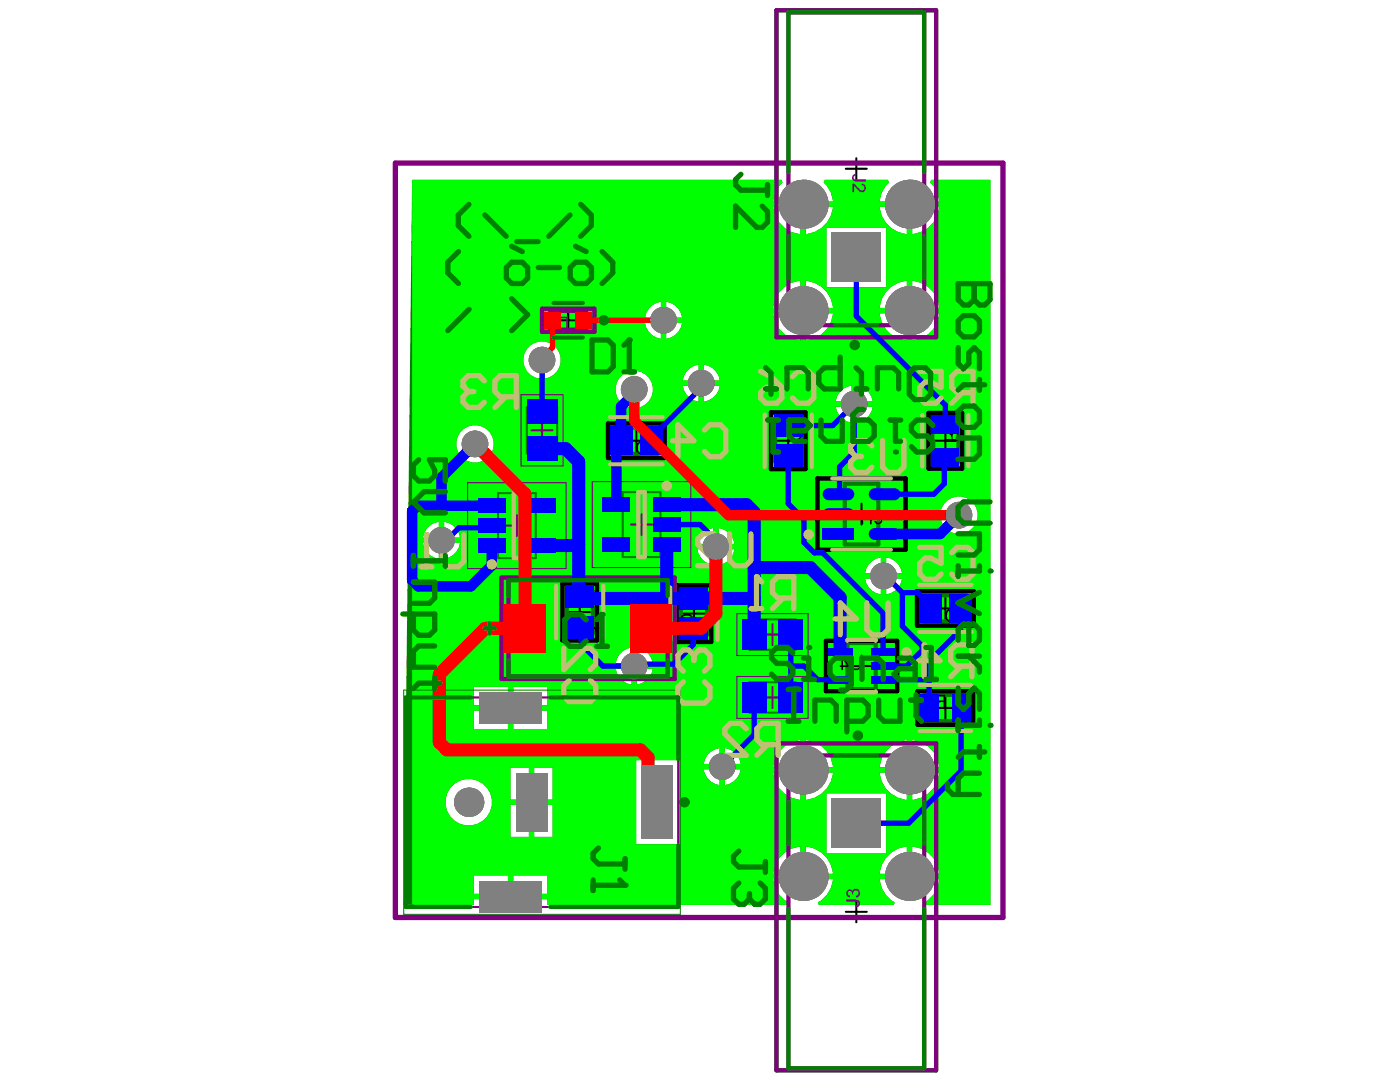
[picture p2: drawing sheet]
<svg xmlns="http://www.w3.org/2000/svg" width="279mm" height="216mm" viewBox="0 0 279 216" stroke-linecap="round" stroke-linejoin="round" font-family="sans-serif">
<path d="M82.2 35.9h73.8l.2 .5a5.5 5.5 0 0 0-1.9 3.8h6v.5v-.5h5.9a5.5 5.5 0 0 0-1.8-3.8l.2-.5h12.6l.2 .5a5.5 5.5 0 0 0-1.8 3.8h11.9a5.5 5.5 0 0 0-1.9-3.8l.2-.5h11.9v144.7h-13.1l-.1-.6a5.6 5.6 0 0 0 3-4.6h-11.9a5.7 5.7 0 0 0 2.9 4.6l-.1 .6h-15l-.1-.6a5.6 5.6 0 0 0 2.9-4.6h-11.9a5.7 5.7 0 0 0 3 4.6l-.1 .6h-48v-1.2h-14.6v1.2h-13.2l-.3 .3-.5-.2zM182 41.3v5.4a5.9 5.9 0 0 0 5.5-5.4zM175.6 41.3a5.9 5.9 0 0 0 5.4 5.4v-5.4zM160.8 41.3v5.4a5.9 5.9 0 0 0 5.4-5.4zM154.3 41.3a5.9 5.9 0 0 0 5.4 5.4v-5.4zM164.9 45.4v11.9h11.9v-11.9zM182 56v5.5h5.5a5.9 5.9 0 0 0-5.5-5.5zM160.8 56v5.5h5.4a5.9 5.9 0 0 0-5.4-5.5zM177.9 57.2a5.8 5.8 0 0 0-2.3 4.3h5.4v-5.5l-1.8 .4zM156.6 57.2a5.8 5.8 0 0 0-2.3 4.3h5.4v-5.5l-1.7 .4zM133 60.2v3.2h3.1a3.7 3.7 0 0 0-3.1-3.2zM130.1 60.9l-.6 .7-.5 .9-.3 .9h3.2v-3.2l-.9 .2zM133 64.4v3.2a3.7 3.7 0 0 0 3.1-3.2zM128.7 64.4a3.7 3.7 0 0 0 3.2 3.2v-3.2zM182 62.5v5.4a5.9 5.9 0 0 0 5.5-5.4zM175.6 62.5a5.9 5.9 0 0 0 5.4 5.4v-5.4zM160.8 62.5v5.4a5.9 5.9 0 0 0 5.4-5.4zM154.3 62.5a5.9 5.9 0 0 0 5.4 5.4v-5.4zM104.4 71.9a3.8 3.8 0 0 0 7.5 0 3.8 3.8 0 0 0-7.5 0zM140.5 72.7v3.2h3.2a3.7 3.7 0 0 0-3.2-3.2zM137 74.2l-.5 .8-.3 .9h3.2v-3.2l-.9 .3-.8 .5zM171 76.9v3.2h3.2a3.7 3.7 0 0 0-3.2-3.2zM167.5 78.3l-.5 .9-.2 .9h3.1v-3.2l-.9 .3-.8 .5zM140.5 77v3.2a3.7 3.7 0 0 0 3.2-3.2zM136.2 77a3.7 3.7 0 0 0 3.2 3.2v-3.2zM122.8 77.7a3.8 3.8 0 0 0 7.5 0 3.8 3.8 0 0 0-7.5 0zM171 81.2v3.1a3.7 3.7 0 0 0 3.2-3.1zM166.8 81.2a3.7 3.7 0 0 0 3.1 3.1v-3.1zM91 88.6a3.8 3.8 0 0 0 7.5 0 3.8 3.8 0 0 0-7.5 0zM187.6 102.8a3.8 3.8 0 0 0 7.5 0 3.8 3.8 0 0 0-7.5 0zM88.6 104.1v3.2h3.2a3.7 3.7 0 0 0-3.2-3.2zM85.1 105.5l-.5 .9-.2 .9h3.2v-3.2l-.9 .2-.9 .5zM143.4 105.4v3.1h3.2a3.7 3.7 0 0 0-3.2-3.1zM140.6 106.1l-.7 .7-.5 .8-.2 .9h3.1v-3.1l-.9 .2zM88.6 108.3v3.2a3.7 3.7 0 0 0 3.2-3.2zM84.4 108.3a3.7 3.7 0 0 0 3.2 3.2v-3.2zM143.4 109.6v3.2a3.7 3.7 0 0 0 3.2-3.2zM139.2 109.6a3.7 3.7 0 0 0 3.1 3.2v-3.2zM176.9 111.2v3.2h3.1a3.7 3.7 0 0 0-3.1-3.2zM174 111.9l-.6 .7-.5 .9-.3 .9h3.2v-3.2l-.9 .3zM176.9 115.4v3.2a3.7 3.7 0 0 0 3.1-3.2zM172.6 115.4a3.7 3.7 0 0 0 3.2 3.2v-3.2zM127.1 129.2v3.2h3.2a3.7 3.7 0 0 0-3.2-3.2zM124.3 129.9l-.7 .7-.5 .9-.2 .9h3.1v-3.2l-.9 .2zM127.1 133.4v3.2a3.7 3.7 0 0 0 3.2-3.2zM122.9 133.4a3.7 3.7 0 0 0 3.1 3.2v-3.2zM102.4 137.1v3.6h6.8v-3.6zM94.6 137.1v3.6h6.8v-3.6zM102.4 141.8v3.7h6.8v-3.7zM94.6 141.8v3.7h6.8v-3.7zM144.7 149.3v3.1h3.1a3.7 3.7 0 0 0-3.1-3.1zM141.9 150l-.7 .7-.5 .8-.3 .9h3.2v-3.1l-.9 .2zM182 147.7v5.4h5.5a5.9 5.9 0 0 0-5.5-5.4zM160.8 147.7v5.4h5.4a5.9 5.9 0 0 0-5.4-5.4zM156.6 148.9a5.8 5.8 0 0 0-2.3 4.2h5.4v-5.4l-1.7 .4zM177.9 148.9a5.8 5.8 0 0 0-2.3 4.2h5.4v-5.4l-1.8 .4zM144.7 153.5v3.2a3.7 3.7 0 0 0 3.1-3.2zM140.4 153.5a3.7 3.7 0 0 0 3.2 3.2v-3.2zM106.6 153.2v6.3h3.7v-6.3zM101.9 153.2v6.3h3.7v-6.3zM182 154.2v5.4a5.9 5.9 0 0 0 5.5-5.4zM175.6 154.2a5.9 5.9 0 0 0 5.4 5.4v-5.4zM160.8 154.2v5.4a5.9 5.9 0 0 0 5.4-5.4zM154.3 154.2a5.9 5.9 0 0 0 5.4 5.4v-5.4zM88.9 160.1a4.7 4.7 0 0 0 9.3 0 4.7 4.7 0 0 0-9.3 0zM106.6 160.6v6.4h3.7v-6.4zM101.9 160.6v6.4h3.7v-6.4zM127 151.7v16.8h8.4v-16.8zM164.9 158.3v11.9h11.9v-11.9zM182 168.9v5.4h5.5a5.9 5.9 0 0 0-5.5-5.4zM160.8 168.9v5.4h5.4a5.9 5.9 0 0 0-5.4-5.4zM156.6 170.1a5.8 5.8 0 0 0-2.3 4.2h5.4v-5.4l-1.7 .4zM177.9 170.1a5.8 5.8 0 0 0-2.3 4.2h5.4v-5.4l-1.8 .4zM102.4 174.7v3.7h6.8v-3.7zM94.6 174.7v3.7h6.8v-3.7z" fill="#008000"/>
<g fill="#808080">
<circle cx="88.1" cy="107.8" r="2.66"/>
<circle cx="94.8" cy="88.6" r="2.66"/>
<circle cx="126.6" cy="77.7" r="2.66"/>
<circle cx="191.4" cy="102.8" r="2.66"/>
<circle cx="176.3" cy="114.9" r="2.66"/>
<circle cx="132.4" cy="63.9" r="2.66"/>
<circle cx="140" cy="76.5" r="2.66"/>
<circle cx="170.5" cy="80.6" r="2.66"/>
<circle cx="144.1" cy="153" r="2.66"/>
<circle cx="142.9" cy="109.1" r="2.66"/>
<circle cx="126.6" cy="132.9" r="2.66"/>
<circle cx="108.2" cy="71.9" r="2.66"/>
<circle cx="181.5" cy="174.9" r="4.9"/>
<circle cx="160.3" cy="174.9" r="4.9"/>
<circle cx="93.5" cy="160.1" r="2.92"/>
<circle cx="181.5" cy="153.6" r="4.9"/>
<circle cx="160.3" cy="153.6" r="4.9"/>
<circle cx="160.3" cy="62" r="4.9"/>
<circle cx="181.5" cy="62" r="4.9"/>
<circle cx="160.3" cy="40.7" r="4.9"/>
<circle cx="181.5" cy="40.7" r="4.9"/>
</g>
<g fill="#808080">
<path d="M95.6 175.8h12.6v6.2h-12.6z" fill-rule="evenodd"/>
<path d="M166 159.4h9.8v9.7h-9.8z" fill-rule="evenodd"/>
<path d="M128 152.8h6.3v14.6h-6.3z" fill-rule="evenodd"/>
<path d="M102.9 154.2h6.3v11.7h-6.3z" fill-rule="evenodd"/>
<path d="M95.6 138.1h12.6v6.3h-12.6z" fill-rule="evenodd"/>
<path d="M166 46.5h9.8v9.8h-9.8z" fill-rule="evenodd"/>
</g>
<path d="M82.2 35.9h73.8l.2 .5a5.5 5.5 0 0 0-1.9 3.8h6v.5v-.5h5.9a5.5 5.5 0 0 0-1.8-3.8l.2-.5h12.6l.2 .5a5.5 5.5 0 0 0-1.8 3.8h11.9a5.5 5.5 0 0 0-1.9-3.8l.2-.5h11.9v144.7h-13.1l-.1-.6a5.6 5.6 0 0 0 3-4.6h-11.9a5.7 5.7 0 0 0 2.9 4.6l-.1 .6h-15l-.1-.6a5.6 5.6 0 0 0 2.9-4.6h-11.9a5.7 5.7 0 0 0 3 4.6l-.1 .6h-48v-1.2h-14.6v1.2h-11.9l-.5-.2zM182 41.3v5.4a5.9 5.9 0 0 0 5.5-5.4zM175.6 41.3a5.9 5.9 0 0 0 5.4 5.4v-5.4zM160.8 41.3v5.4a5.9 5.9 0 0 0 5.4-5.4zM154.3 41.3a5.9 5.9 0 0 0 5.4 5.4v-5.4zM164.9 45.4v11.9h11.9v-11.9zM182 56v5.5h5.5a5.9 5.9 0 0 0-5.5-5.5zM160.8 56v5.5h5.4a5.9 5.9 0 0 0-5.4-5.5zM177.9 57.2a5.8 5.8 0 0 0-2.3 4.3h5.4v-5.5l-1.8 .4zM156.6 57.2a5.8 5.8 0 0 0-2.3 4.3h5.4v-5.5l-1.7 .4zM133 60.2v3.2h3.1a3.7 3.7 0 0 0-3.1-3.2zM130.1 60.9l-.6 .7-.5 .9-.3 .9h3.2v-3.2l-.9 .2zM133 64.4v3.2a3.7 3.7 0 0 0 3.1-3.2zM128.7 64.4a3.7 3.7 0 0 0 3.2 3.2v-3.2zM182 62.5v5.4a5.9 5.9 0 0 0 5.5-5.4zM175.6 62.5a5.9 5.9 0 0 0 5.4 5.4v-5.4zM160.8 62.5v5.4a5.9 5.9 0 0 0 5.4-5.4zM154.3 62.5a5.9 5.9 0 0 0 5.4 5.4v-5.4zM104.4 71.9a3.8 3.8 0 0 0 7.5 0 3.8 3.8 0 0 0-7.5 0zM140.5 72.7v3.2h3.2a3.7 3.7 0 0 0-3.2-3.2zM137 74.2l-.5 .8-.3 .9h3.2v-3.2l-.9 .3-.8 .5zM171 76.9v3.2h3.2a3.7 3.7 0 0 0-3.2-3.2zM167.5 78.3l-.5 .9-.2 .9h3.1v-3.2l-.9 .3-.8 .5zM140.5 77v3.2a3.7 3.7 0 0 0 3.2-3.2zM136.2 77a3.7 3.7 0 0 0 3.2 3.2v-3.2zM122.8 77.7a3.8 3.8 0 0 0 7.5 0 3.8 3.8 0 0 0-7.5 0zM171 81.2v3.1a3.7 3.7 0 0 0 3.2-3.1zM166.8 81.2a3.7 3.7 0 0 0 3.1 3.1v-3.1zM91 88.6a3.8 3.8 0 0 0 7.5 0 3.8 3.8 0 0 0-7.5 0zM187.6 102.8a3.8 3.8 0 0 0 7.5 0 3.8 3.8 0 0 0-7.5 0zM88.6 104.1v3.2h3.2a3.7 3.7 0 0 0-3.2-3.2zM85.1 105.5l-.5 .9-.2 .9h3.2v-3.2l-.9 .2-.9 .5zM143.4 105.4v3.1h3.2a3.7 3.7 0 0 0-3.2-3.1zM140.6 106.1l-.7 .7-.5 .8-.2 .9h3.1v-3.1l-.9 .2zM88.6 108.3v3.2a3.7 3.7 0 0 0 3.2-3.2zM84.4 108.3a3.7 3.7 0 0 0 3.2 3.2v-3.2zM143.4 109.6v3.2a3.7 3.7 0 0 0 3.2-3.2zM139.2 109.6a3.7 3.7 0 0 0 3.1 3.2v-3.2zM176.9 111.2v3.2h3.1a3.7 3.7 0 0 0-3.1-3.2zM174 111.9l-.6 .7-.5 .9-.3 .9h3.2v-3.2l-.9 .3zM176.9 115.4v3.2a3.7 3.7 0 0 0 3.1-3.2zM172.6 115.4a3.7 3.7 0 0 0 3.2 3.2v-3.2zM127.1 129.2v3.2h3.2a3.7 3.7 0 0 0-3.2-3.2zM124.3 129.9l-.7 .7-.5 .9-.2 .9h3.1v-3.2l-.9 .2zM127.1 133.4v3.2a3.7 3.7 0 0 0 3.2-3.2zM122.9 133.4a3.7 3.7 0 0 0 3.1 3.2v-3.2zM102.4 137.1v3.6h6.8v-3.6zM94.6 137.1v3.6h6.8v-3.6zM102.4 141.8v3.7h6.8v-3.7zM94.6 141.8v3.7h6.8v-3.7zM144.7 149.3v3.1h3.1a3.7 3.7 0 0 0-3.1-3.1zM141.9 150l-.7 .7-.5 .8-.3 .9h3.2v-3.1l-.9 .2zM182 147.7v5.4h5.5a5.9 5.9 0 0 0-5.5-5.4zM160.8 147.7v5.4h5.4a5.9 5.9 0 0 0-5.4-5.4zM156.6 148.9a5.8 5.8 0 0 0-2.3 4.2h5.4v-5.4l-1.7 .4zM177.9 148.9a5.8 5.8 0 0 0-2.3 4.2h5.4v-5.4l-1.8 .4zM144.7 153.5v3.2a3.7 3.7 0 0 0 3.1-3.2zM140.4 153.5a3.7 3.7 0 0 0 3.2 3.2v-3.2zM106.6 153.2v6.3h3.7v-6.3zM101.9 153.2v6.3h3.7v-6.3zM182 154.2v5.4a5.9 5.9 0 0 0 5.5-5.4zM175.6 154.2a5.9 5.9 0 0 0 5.4 5.4v-5.4zM160.8 154.2v5.4a5.9 5.9 0 0 0 5.4-5.4zM154.3 154.2a5.9 5.9 0 0 0 5.4 5.4v-5.4zM88.9 160.1a4.7 4.7 0 0 0 9.3 0 4.7 4.7 0 0 0-9.3 0zM106.6 160.6v6.4h3.7v-6.4zM101.9 160.6v6.4h3.7v-6.4zM127 151.7v16.8h8.4v-16.8zM164.9 158.3v11.9h11.9v-11.9zM182 168.9v5.4h5.5a5.9 5.9 0 0 0-5.5-5.4zM160.8 168.9v5.4h5.4a5.9 5.9 0 0 0-5.4-5.4zM156.6 170.1a5.8 5.8 0 0 0-2.3 4.2h5.4v-5.4l-1.7 .4zM177.9 170.1a5.8 5.8 0 0 0-2.3 4.2h5.4v-5.4l-1.8 .4zM102.4 174.7v3.7h6.8v-3.7zM94.6 174.7v3.7h6.8v-3.7z" fill="#0f0"/>
<g fill="#808080">
<circle cx="88.1" cy="107.8" r="2.66"/>
<circle cx="94.8" cy="88.6" r="2.66"/>
<circle cx="126.6" cy="77.7" r="2.66"/>
<circle cx="191.4" cy="102.8" r="2.66"/>
<circle cx="176.3" cy="114.9" r="2.66"/>
<circle cx="132.4" cy="63.9" r="2.66"/>
<circle cx="140" cy="76.5" r="2.66"/>
<circle cx="170.5" cy="80.6" r="2.66"/>
<circle cx="144.1" cy="153" r="2.66"/>
<circle cx="142.9" cy="109.1" r="2.66"/>
<circle cx="126.6" cy="132.9" r="2.66"/>
<circle cx="108.2" cy="71.9" r="2.66"/>
<circle cx="181.5" cy="174.9" r="4.9"/>
<circle cx="160.3" cy="174.9" r="4.9"/>
<circle cx="93.5" cy="160.1" r="2.92"/>
<circle cx="181.5" cy="153.6" r="4.9"/>
<circle cx="160.3" cy="153.6" r="4.9"/>
<circle cx="160.3" cy="62" r="4.9"/>
<circle cx="181.5" cy="62" r="4.9"/>
<circle cx="160.3" cy="40.7" r="4.9"/>
<circle cx="181.5" cy="40.7" r="4.9"/>
</g>
<g fill="#808080">
<path d="M95.6 175.8h12.6v6.2h-12.6z" fill-rule="evenodd"/>
<path d="M166 159.4h9.8v9.7h-9.8z" fill-rule="evenodd"/>
<path d="M128 152.8h6.3v14.6h-6.3z" fill-rule="evenodd"/>
<path d="M102.9 154.2h6.3v11.7h-6.3z" fill-rule="evenodd"/>
<path d="M95.6 138.1h12.6v6.3h-12.6z" fill-rule="evenodd"/>
<path d="M166 46.5h9.8v9.8h-9.8z" fill-rule="evenodd"/>
</g>
<g fill="none" stroke="#000" stroke-width=".42">
<path d="M168.8 33.7h4.2M170.9 31.6v4.2M111.3 63.9h4.2M113.4 61.8v4.2M124.9 87.9h4.2M127 85.9v4.1M155.2 87.9h4.2M157.3 85.9v4.1M186.6 87.9h4.2M188.7 85.9v4.1M169.8 102.6h4.2M171.9 100.5v4.2"/>
<path d="M188.7 119.3v4.2M113.6 122.1h4.2M115.3 125.4h4.2M115.7 120v4.2M117.4 123.3v4.2M136.4 122.4h4.2M138.5 120.4v4.1M169.8 132.9h4.2M171.9 130.8v4.2M186.6 121.4h4.2M188.7 139.2v4.2M186.6 141.3h4.2"/>
<path d="M170.9 179.9v4.1M168.8 181.9h4.2"/>
</g>
<g fill="none" stroke="#008000" stroke-width=".83">
<path d="M155 2h31.8v65.3h-31.8zM108.2 61.6h10.4v4.6h-10.4zM122.8 85.3h8.4v5.3h-8.4zM154.7 83.8h5.2v8.3h-5.2zM168.6 96.5h6.7v12.1h-6.7zM186.1 83.8h5.2v8.3h-5.2zM100.1 115.3h34.5v20.2h-34.5zM113.1 118h5.2v8.3h-5.2zM135.9 118.3h5.2v8.3h-5.2zM184.5 118.8h8.3v5.2h-8.3zM169.1 128.3h5.7v9.2h-5.7zM184.5 138.6h8.3v5.3h-8.3z"/>
<path d="M155 148.3h31.8v65.3h-31.8z"/>
</g>
<path d="M99.4 98.4h7.5v13h-7.5zM105.1 81.3h6.1v9.2h-6.1zM124.3 98.2h7.5v13h-7.5zM149.6 123.6h9.2v6.1h-9.2zM149.6 136.1h9.2v6.1h-9.2zM106.1 158v4.2M104 160.1h4.2" fill="none" stroke="#008000" stroke-width=".42"/>
<g fill="none" stroke="#800080" stroke-width=".83">
<path d="M155 2h31.8v65.3h-31.8zM157.3 2.5h27.1v62.4h-27.1zM108.2 61.6h10.4v4.6h-10.4zM109.8 62h7.2v3.8h-7.2zM121.3 84.5h11.3v6.9h-11.3zM153.9 82.3h6.9v11.3h-6.9zM163.1 95.5h17.6v14.2h-17.6zM185.3 82.4h6.7v11.1h-6.7zM100.1 115.3h34.5v20.2h-34.5zM101.5 115.8h31.8v19.2h-31.8zM112.2 116.5h6.9v11.3h-6.9zM135 116.8h6.9v11.3h-6.9z"/>
<path d="M183 117.9h11.3v6.9h-11.3zM164.8 127.9h14.2v10h-14.2zM183.1 137.9h11.1v6.7h-11.1zM155 148.3h31.8v65.3h-31.8zM157.3 150.7h27.1v62.5h-27.1z"/>
</g>
<path d="M104 78.8h8.4v14.2h-8.4zM93.3 96.3h19.7v17.2h-19.7zM118.2 96.1h19.7v17.1h-19.7zM147.1 122.4h14.2v8.4h-14.2zM147.1 135h14.2v8.4h-14.2z" fill="none" stroke="#800080" stroke-width=".21"/>
<path d="M106.1 85.9h4.2M108.2 83.8v4.1M101.1 104.9h4.1M103.2 102.8v4.2M125.9 104.7h4.2M128 102.6v4.2M81 139.2h54.4v41.8h-54.4zM152.1 126.6h4.2M152.1 139.2h4.2M154.2 124.5v4.2M154.2 137.1v4.2" fill="none" stroke="#800080" stroke-width=".42"/>
<path d="M121.3 84.5h11.3v6.9h-11.3zM153.9 82.3h6.9v11.3h-6.9zM163.1 95.5h17.6v14.2h-17.6zM185.3 82.4h6.7v11.1h-6.7zM112.2 116.5h6.9v11.3h-6.9zM135 116.8h6.9v11.3h-6.9zM183 117.9h11.3v6.9h-11.3zM164.8 127.9h14.2v10h-14.2zM183.1 137.9h11.1v6.7h-11.1z" fill="none" stroke="#000" stroke-width=".83"/>
<g fill="#000">
<path d="M127.3 88.3a1.17 1.17 0 0 1 2 .6l-.4 .1a.81 .81 0 0 0-.8-.7 .81 .81 0 0 0-.8 .7 .99 .99 0 0 0 .7 1.4v.1h.4v-.1a.38 .38 0 0 0 .4-.4h.5v.1a1.16 1.16 0 0 1-1.2 .7 1.16 1.16 0 0 1-1.1-1 1.44 1.44 0 0 1 .2-1.4zM157.6 85.9l.5-.3 .1 .4h-.1a.84 .84 0 0 0-.5 .7 .84 .84 0 0 0 .3 .8 1.47 1.47 0 0 0 1.7-.3v-.1a.81 .81 0 0 0-.4-1.1v-.3h.1a1.16 1.16 0 0 1 .7 1.2 1.16 1.16 0 0 1-.9 1 1.39 1.39 0 0 1-1.7-.5l-.1-.6a.76 .76 0 0 1 .3-.9zM188.9 83.8a.97 .97 0 0 1 1.1 0 .97 .97 0 0 1 .4 1l-.2 .2 .8-.1v-1.1h.3v1.3l-1.4 .3v-.3a.62 .62 0 0 0 .1-.9 .62 .62 0 0 0-.9 0 .62 .62 0 0 0 .1 .9h.2v.3h-.1a.81 .81 0 0 1-.6-1.3zM172.2 102.1a1.07 1.07 0 0 1 1.2-.2 1.07 1.07 0 0 1 .6 1v1.7h-.4v-1.6a.71 .71 0 0 0-.6-.8 .71 .71 0 0 0-.7 .8v1.6h-.5v-1.7zM174.8 102a.84 .84 0 0 1 1.2 .1 .84 .84 0 0 1-.2 1.2h-.1a.61 .61 0 0 1 .4 .6 .61 .61 0 0 1-.4 .6 .8 .8 0 0 1-1.2-.6h.3a.48 .48 0 0 0 .5 .5 .48 .48 0 0 0 .5-.6 .48 .48 0 0 0-.7-.4v-.3l.1 .1a.57 .57 0 0 0 .7-.7 .57 .57 0 0 0-1-.2l-.1 .3h-.3v-.3zM113.2 122.6l.4-.4h.6v-.1l.1 .1a1.2 1.2 0 0 1 1.3 .8 1.2 1.2 0 0 1-.6 1.5l-.3 .1v-.4h.2a.91 .91 0 0 0 .3-1.2 .91 .91 0 0 0-1.1-.4 .84 .84 0 0 0-.9 .6 .84 .84 0 0 0 .4 1h.1l-.1 .3a1.16 1.16 0 0 1-.4-1.9zM113.2 125l.4-.1 .1 .3a.53 .53 0 0 0-.5 .5 .53 .53 0 0 0 .5 .6l.5-.2a2.78 2.78 0 0 1 1.2-1.3h.2v1.8h-.3v-1.4l-.5 .5a1.96 1.96 0 0 1-1.4 .9 1.08 1.08 0 0 1-.4-1.3zM136 122.8h.2a1.5 1.5 0 0 1 2.2 .5 1.14 1.14 0 0 1-.7 1.5l-.2 .1-.1-.4h.1a.83 .83 0 0 0 .4-1.4 1.44 1.44 0 0 0-1.9 .2v.1a.76 .76 0 0 0 .6 1.1l-.2 .3a1.18 1.18 0 0 1-.5-1.8zM135.8 125.4l.6-.2 .1 .3h-.1a.44 .44 0 0 0-.5 .5 .44 .44 0 0 0 .6 .4 .44 .44 0 0 0 .3-.5h.3a.52 .52 0 0 0 .3 .6 .52 .52 0 0 0 .7-.3 .52 .52 0 0 0-.4-.7h-.1v-.3a.84 .84 0 0 1 .8 1.1 .84 .84 0 0 1-1.2 .5l-.3-.4-.1 .2a.52 .52 0 0 1-.9 0l-.2-.2zM169.8 131.1h.3v1.4a.69 .69 0 0 0 .4 .9 .69 .69 0 0 0 .9-.3h.1v-2h.3v1.4a1.08 1.08 0 0 1-1.4 1.2 1.07 1.07 0 0 1-.6-1.2zM188.7 122a1.23 1.23 0 0 1 1.2-.5 1.23 1.23 0 0 1 1.1 .8l-.4 .2v-.2a.91 .91 0 0 0-1.3-.4l-.1 .1a1.59 1.59 0 0 0 0 1.6 .76 .76 0 0 0 .8 .3 .76 .76 0 0 0 .5-.6l.5 .2a1.26 1.26 0 0 1-1.6 .6 1.26 1.26 0 0 1-.8-1.4zM191.5 121.6a1.06 1.06 0 0 1 1.5 .4 .85 .85 0 0 1-.2 1.1 .85 .85 0 0 1-1.1 0l.1 .7h1.2v.4h-1.4l-.2-1.4 .2-.1a.63 .63 0 0 0 1.1-.1 .63 .63 0 0 0-.7-.9l-.3 .2-.1 .3h-.3z"/>
<path d="M129.8 89h.8v1.2zM129.5 88.7v.3l1.2 1.7h.3v-1.7h.4v-.3h-.4v-.7h-.4v.7z"/>
<path d="M157.6 83.7a.88 .88 0 0 0-.3 1 .88 .88 0 0 0 .9 .6 1.39 1.39 0 0 0 1.7-.7v-.2a.57 .57 0 0 0-.3-.7l-.3-.1v.4a.43 .43 0 0 1 .3 .6l-.3 .4-.6 .1a.84 .84 0 0 0 .2-1.1 .84 .84 0 0 0-1-.4zM157.6 84.1a.58 .58 0 0 1 1 0 .58 .58 0 0 1-.5 .9l-.4-.1a.51 .51 0 0 1-.1-.8z"/>
<path d="M190.4 86.2a.33 .33 0 0 1 .4 0 .33 .33 0 0 1 .2 .4h.1v1h-1v-.8zM188.6 85.6v.5l1 .6 .3 .5v.4h-1.3v.4h2.8l-.1-1.3a.58 .58 0 0 0-.6-.8 .72 .72 0 0 0-.8 .8l-.4-.6z"/>
<path d="M168.2 131.6l.9 1.2h-.9zM167.9 131.1v1.7h-.3v.3h.3v.6h.3v-.6h1.2v-.3l-1.2-1.7z"/>
<path d="M185 139.1l.9 1.3h-.9zM184.7 138.6v1.8h-.4v.3h.4v.7h.3v-.7h1.2v-.3l-1.3-1.8z"/>
<path d="M186.9 139.1l.2-.2h1.2v.9h-1.1a.43 .43 0 0 1-.3-.7zM186.5 139v.1a.75 .75 0 0 0 .7 1l-.4 .3-.5 1h.4l.4-.9 .6-.4h.6v1.3h.3v-2.8h-1.4l-.4 .1z"/>
</g>
<path d="M80.6 137.7h55.2v44.7h-55.2z" fill="none" stroke="#008000" stroke-width=".21"/>
<g fill="#800080">
<path d="M115.3 124.8h.1a1.24 1.24 0 0 1 1.9 .6v.3a1.17 1.17 0 0 1-1 1.6 .97 .97 0 0 1-1.3-.7l.3-.1a.81 .81 0 0 0 .9 .6 .81 .81 0 0 0 .7-.8 .96 .96 0 0 0-.2-1.1 .96 .96 0 0 0-1.1-.1l-.3 .5-.4-.1z"/>
<path d="M113.4 124.7h.3v2.1l.7-.4v.3l-.4 .2-.4 .4h-.2z"/>
<path d="M109.5 63.2h.4v2l.7-.3v.3h-.3l-.6 .6h-.2z"/>
<path d="M168.9 179.5h2v.1a.7 .7 0 0 1 .7 .7 .7 .7 0 0 1-.8 .7v-.3a.4 .4 0 0 0 .5-.4 .4 .4 0 0 0-.5-.4h-1.9z"/>
<path d="M169.2 177.6h.1a.56 .56 0 0 1 .8 .2 .78 .78 0 0 1 .9-.4 .78 .78 0 0 1 .6 .7v.4l-.3 .5-.4 .1-.1-.4a.53 .53 0 0 0 .5-.5 .53 .53 0 0 0-.5-.5 .53 .53 0 0 0-.6 .5l.2 .2h-.4a.45 .45 0 0 0-.4-.6 .45 .45 0 0 0-.3 .7l.3 .2v.4a.87 .87 0 0 1-.4-1.5z"/>
<path d="M170.2 34.8l.7-.1v.3a.4 .4 0 0 0-.5 .4 .4 .4 0 0 0 .5 .4h1.9v.4h-1.8a.77 .77 0 0 1-.8-.3 .77 .77 0 0 1-.1-.9z"/>
<path d="M170.1 36.6h.4l.3 .3 .4 .5a.84 .84 0 0 0 1.3 .4v-.2a.55 .55 0 0 0-.6-.6l.2-.4a.87 .87 0 0 1 .7 1.1 .87 .87 0 0 1-1.1 .6l-1.2-1.2v1.2h-.4z"/>
<path d="M111.7 63.7a1.26 1.26 0 0 0 .3 1.8h1v-2h-1.1zM111.3 63.6l.6-.4h1.4v2.6h-.9a1.12 1.12 0 0 1-1.2-.8l-.1-.6z"/>
</g>
<g fill="none" stroke="#00f" stroke-width="1.1">
<path d="M170.9 51.4v11.7l17.8 17.7v3.9M108.2 71.9v10.3M140 76.5v.9l-10 9.9v.6M157.3 84.9h8.9l4.3-4.3v9.6l-3 3v5.2l-.2 .2M157.3 91v9.5l2.3 2.3h7.5l.2-.2M188.7 91.2l-.2 .2v5.1l-2.1 2.1h-9.9M98.1 104.9l-.4 .4h-6.1l-2.5 2.5h-1M133 119.1l.1 .1M133.1 104.7h6.6l3.2 3.1M160.4 102.8v5.4l2.1 2.1h1.7l12 12v7.9M176.3 114.9h.4l3.4 3.4M180.1 118.3h3l2.5 2.5v.6"/>
<path d="M180.1 118.3v6.7l3.9 3.9v.9l-3.1 3.1h-4.7M115.5 125.5l.6 .5v2.7l4.2 4.2h6.3l.4-.4h7.5l3.8-3.8v-3.1l.2-.1M150.5 139.2v7.4l-6.4 6.4M157.8 132.9h2.6l2.8 2.7h4.5M157.8 126.6v12.6M185.4 135l-.6 .6h-8.6M191.7 121.4v4.3l-6.3 6.3v9.3l.1-.1M191.9 141.3l-.1 .1v12.4l-10.5 10.5h-10.4"/>
</g>
<path d="M126.6 77.7v.8l-2.6 2.6v6.8l-1 1v11.8M94.8 88.6l-6.7 6.7v5l.6 .6M98.1 100.9h-14.8l-1.1 1.1v13.8l1.3 1.2h10.5l4.1-4.2v-3.9M191.4 102.8l-3.8 3.8h-11.1" fill="none" stroke="#00f" stroke-width="2.1"/>
<path d="M108.2 89.5h4.7l2.6 2.6v26.8l.5 .5h34.5M115.5 108.6l-.2 .3h-7.1M133.1 100.7h15.9l1.5 1.5v24.4M133.1 108.6v10.6l.2 .2M150.5 113.2h11.2l6 6v11" fill="none" stroke="#00f" stroke-width="2.6"/>
<g fill="#808080">
<circle cx="88.1" cy="107.8" r="2.66"/>
<circle cx="94.8" cy="88.6" r="2.66"/>
<circle cx="126.6" cy="77.7" r="2.66"/>
<circle cx="191.4" cy="102.8" r="2.66"/>
<circle cx="176.3" cy="114.9" r="2.66"/>
<circle cx="132.4" cy="63.9" r="2.66"/>
<circle cx="140" cy="76.5" r="2.66"/>
<circle cx="170.5" cy="80.6" r="2.66"/>
<circle cx="144.1" cy="153" r="2.66"/>
<circle cx="142.9" cy="109.1" r="2.66"/>
<circle cx="126.6" cy="132.9" r="2.66"/>
<circle cx="108.2" cy="71.9" r="2.66"/>
<circle cx="181.5" cy="174.9" r="4.9"/>
<circle cx="160.3" cy="174.9" r="4.9"/>
<circle cx="93.5" cy="160.1" r="2.92"/>
<circle cx="181.5" cy="153.6" r="4.9"/>
<circle cx="160.3" cy="153.6" r="4.9"/>
<circle cx="160.3" cy="62" r="4.9"/>
<circle cx="181.5" cy="62" r="4.9"/>
<circle cx="160.3" cy="40.7" r="4.9"/>
<circle cx="181.5" cy="40.7" r="4.9"/>
</g>
<g fill="#808080">
<path d="M95.6 175.8h12.6v6.2h-12.6z" fill-rule="evenodd"/>
<path d="M166 159.4h9.8v9.7h-9.8z" fill-rule="evenodd"/>
<path d="M128 152.8h6.3v14.6h-6.3z" fill-rule="evenodd"/>
<path d="M102.9 154.2h6.3v11.7h-6.3z" fill-rule="evenodd"/>
<path d="M95.6 138.1h12.6v6.3h-12.6z" fill-rule="evenodd"/>
<path d="M166 46.5h9.8v9.8h-9.8z" fill-rule="evenodd"/>
</g>
<g fill="#00f">
<path d="M112.9 116.9h5.6v4.4h-5.6z" fill-rule="evenodd"/>
<path d="M112.9 123h5.6v4.4h-5.6z" fill-rule="evenodd"/>
<path d="M189.5 118.6h4.4v5.6h-4.4z" fill-rule="evenodd"/>
<path d="M183.4 118.6h4.4v5.6h-4.4z" fill-rule="evenodd"/>
<path d="M185.9 82.8h5.5v3.8h-5.5z" fill-rule="evenodd"/>
<path d="M185.9 89.3h5.5v3.8h-5.5z" fill-rule="evenodd"/>
<path d="M154.5 82.7h5.6v4.4h-5.6z" fill-rule="evenodd"/>
<path d="M154.5 88.8h5.6v4.4h-5.6z" fill-rule="evenodd"/>
<path d="M105.1 79.8h6.1v4.8h-6.1z" fill-rule="evenodd"/>
<path d="M105.1 87.1h6.1v4.8h-6.1z" fill-rule="evenodd"/>
<path d="M183.5 138.5h3.8v5.5h-3.8z" fill-rule="evenodd"/>
<path d="M190 138.5h3.8v5.5h-3.8z" fill-rule="evenodd"/>
<path d="M173.8 129.4h4.8v1.5h-4.8z" fill-rule="evenodd"/>
<path d="M173.8 132.2h4.8v1.4h-4.8z" fill-rule="evenodd"/>
<path d="M173.8 134.9h4.8v1.4h-4.8z" fill-rule="evenodd"/>
<path d="M165.2 134.9h4.9v1.4h-4.9z" fill-rule="evenodd"/>
<path d="M165.2 129.4h4.9v1.5h-4.9z" fill-rule="evenodd"/>
<path d="M155.4 123.6h4.8v6.1h-4.8z" fill-rule="evenodd"/>
<path d="M148.1 123.6h4.8v6.1h-4.8z" fill-rule="evenodd"/>
<path d="M148.1 136.1h4.8v6.1h-4.8z" fill-rule="evenodd"/>
<path d="M155.4 136.1h4.8v6.1h-4.8z" fill-rule="evenodd"/>
<path d="M95.4 107.4h5.5v2.9h-5.5z" fill-rule="evenodd"/>
<path d="M95.4 103.4h5.5v2.9h-5.5z" fill-rule="evenodd"/>
<path d="M95.4 99.4h5.5v3h-5.5z" fill-rule="evenodd"/>
<path d="M105.5 99.4h5.4v3h-5.4z" fill-rule="evenodd"/>
<path d="M105.5 107.4h5.4v2.9h-5.4z" fill-rule="evenodd"/>
<path d="M130.3 99.2h5.5v3h-5.5z" fill-rule="evenodd"/>
<path d="M130.3 103.2h5.5v2.9h-5.5z" fill-rule="evenodd"/>
<path d="M130.3 107.2h5.5v2.9h-5.5z" fill-rule="evenodd"/>
<path d="M120.3 107.2h5.4v2.9h-5.4z" fill-rule="evenodd"/>
<path d="M120.3 99.2h5.4v3h-5.4z" fill-rule="evenodd"/>
<path d="M127.8 85.1h4.4v5.7h-4.4z" fill-rule="evenodd"/>
<path d="M121.7 85.1h4.5v5.7h-4.5z" fill-rule="evenodd"/>
<path d="M174.6 105.4h3.9l1.2 1.2-1.2 1.2h-3.9l-1.2-1.2z" fill-rule="evenodd"/>
<path d="M174.6 97.4h3.9l1.2 1.2-1.2 1.2h-3.9l-1.2-1.2z" fill-rule="evenodd"/>
<path d="M164.2 98.6l1.2-1.2h3.9l1.2 1.2-1.2 1.2h-3.9z" fill-rule="evenodd"/>
<path d="M164.2 102.6l1.2-1.2h3.9l1.2 1.2-1.2 1.2h-3.9z" fill-rule="evenodd"/>
<path d="M164.2 105.4h6.3v2.4h-6.3z" fill-rule="evenodd"/>
<path d="M135.7 123.3h5.6v4.4h-5.6z" fill-rule="evenodd"/>
<path d="M135.7 117.2h5.6v4.4h-5.6z" fill-rule="evenodd"/>
</g>
<g fill="#00f">
<path d="M178.5 105.4a1.2 1.2 0 0 1 1.2 1.2h-1.2z"/>
<path d="M173.9 105.6l.7-.2v1.2h-1.2l.1-.4z"/>
<path d="M173.4 106.6h1.2v1.2a1.2 1.2 0 0 1-1.2-1.2z"/>
<path d="M178.5 106.6h1.2a1.2 1.2 0 0 1-1.2 1.2z"/>
<path d="M178.5 97.4a1.2 1.2 0 0 1 1.2 1.2h-1.2z"/>
<path d="M173.9 97.6l.7-.2v1.2h-1.2l.1-.4z"/>
<path d="M173.4 98.6h1.2v1.2a1.2 1.2 0 0 1-1.2-1.2z"/>
<path d="M178.5 98.6h1.2a1.2 1.2 0 0 1-1.2 1.2z"/>
<path d="M169.3 97.4a1.2 1.2 0 0 1 1.2 1.2h-1.2z"/>
<path d="M164.7 97.6l.7-.2v1.2h-1.2l.1-.4z"/>
<path d="M164.2 98.6h1.2v1.2a1.2 1.2 0 0 1-1.2-1.2z"/>
<path d="M169.3 98.6h1.2a1.2 1.2 0 0 1-1.2 1.2z"/>
<path d="M169.3 101.4a1.2 1.2 0 0 1 1.2 1.2h-1.2z"/>
<path d="M164.7 101.6l.7-.2v1.2h-1.2l.1-.4z"/>
<path d="M164.2 102.6h1.2v1.2a1.2 1.2 0 0 1-1.2-1.2z"/>
<path d="M169.3 102.6h1.2a1.2 1.2 0 0 1-1.2 1.2z"/>
</g>
<path d="M78.9 32.5h121.3v150.6h-121.3z" fill="none" stroke="#800080" stroke-width="1.1"/>
<g fill="none" stroke="#c0c073" stroke-width=".83">
<path d="M102.5 98.4h1.3v13h-1.3zM121.7 92.7h10.5M121.7 83.2h10.5M127.4 98.2h1.3v13h-1.3zM152.6 82.7v10.5M162 82.7v10.5M166.1 95.5h11.7M184.1 82.8v10.3M193.3 82.8v10.3M111 116.9v10.5M120.4 116.9v10.5M133.8 117.2v10.5"/>
<path d="M143.2 117.2v10.5M166.1 109.7h11.7M183.4 116.7h10.5M169.1 127.9v-.2h5.7v.2M169.1 137.9v.2h5.7v-.2M183.4 126.1h10.5M183.5 136.7h10.3M183.5 145.9h10.3"/>
</g>
<path d="M96.7 76l-1.1-1.1h-2.1l-1.1 1.1v1.1M100.9 79.2l-2.1 2.1M103 79.2h-3.2l-1-1.1v-2.1l1-1.1h3.2v6.4M183.6 74.1h4.2v3.2l-2.1-1.1h-1.1l-1 1.1v2.1l1 1.1h2.1l1.1-1.1M192.1 78.3l-2.2 2.2M194.2 78.3h-3.2l-1.1-1v-2.1l1.1-1.1h3.2v6.4M183.4 131.9h4.2l-3.2-3.2v6.3M191.8 132.9l-2.1 2.1M194 132.9h-3.2l-1.1-1v-2.2l1.1-1h3.2v6.3" fill="none" stroke="#c0c073" stroke-width="1.1"/>
<circle cx="92.4" cy="77.1" r=".53" fill="#c0c073"/>
<path d="M92.4 77.1l1.1 1M93.5 78.1h1M93.5 78.1l-1.1 1.1v1l1.1 1.1h2.1l1.1-1.1M151.8 78.3l1-1h3.2v2.1l-1 1.1h-2.2l-1-1.1zM151.8 74.1l2.1 1.1 2.1 2.1M158.2 75.2l1-1.1h2.1l1.1 1.1v4.2l-1.1 1.1h-2.1l-1-1.1M174 89l-1-1.1h-2.2l-1 1.1v1M176.1 87.9v5.3l1.1 1.1h2.1l1.1-1.1v-5.3M183.6 109.2h4.2v3.2l-2.1-1.1h-1.1l-1 1.1v2.1l1 1.1h2.1l1.1-1.1M189.9 110.3l1.1-1.1h2.1l1.1 1.1v4.2l-1.1 1.1h-2.1l-1.1-1.1M166.6 123.5h4.3l-3.2-3.2v6.4M173 120.3v5.3l1.1 1.1h2.1l1-1.1v-5.3" fill="none" stroke="#c0c073" stroke-width="1.1"/>
<circle cx="169.8" cy="90" r=".53" fill="#c0c073"/>
<path d="M169.8 90l1 1.1M170.8 91.1h1.1M170.8 91.1l-1 1v1.1l1 1.1h2.2l1-1.1M84.1 113.1h2.1M85.1 106.7v6.4M88.3 106.7v5.3l1.1 1.1h2.1l1.1-1.1v-5.3M143.5 107.6l-1.1-1.1h-2.1l-1.1 1.1v1l4.3 4.3h-4.3M145.6 106.5v5.3l1.1 1.1h2.1l1.1-1.1v-5.3" fill="none" stroke="#c0c073" stroke-width="1.1"/>
<circle cx="85.1" cy="106.7" r=".53" fill="#c0c073"/>
<path d="M85.1 106.7l1.1 1.1M151 115.1v6.3M156.3 119.3l-2.1 2.1M158.4 119.3h-3.2l-1-1v-2.2l1-1h3.2v6.3M149.9 121.4h2.1M148.9 145.4l-1-1.1h-2.2l-1 1.1v1.1l4.2 4.2h-4.2M153.2 148.6l-2.2 2.1M155.3 148.6h-3.2l-1.1-1.1v-2.1l1.1-1.1h3.2v6.4" fill="none" stroke="#c0c073" stroke-width="1.1"/>
<circle cx="151" cy="115.1" r=".53" fill="#c0c073"/>
<path d="M134.2 87.9h4.3l-3.2-3.1v6.3M140.6 85.8l1.1-1h2.1l1 1v4.3l-1 1h-2.1l-1.1-1M151 115.1l1 1M136.4 136l-1.1 1.1v2.1l1.1 1.1h4.2l1.1-1.1v-2.1l-1.1-1.1M139.5 129.7h1.1l1.1 1v2.2l-1.1 1" fill="none" stroke="#c0c073" stroke-width="1.1"/>
<circle cx="139.5" cy="129.7" r=".53" fill="#c0c073"/>
<path d="M112.5 129.4v4.2l4.3-4.2h1l1.1 1v2.2l-1.1 1M113.6 135.7l-1.1 1.1v2.1l1.1 1.1h4.2l1.1-1.1v-2.1l-1.1-1.1M138.5 130.7v1.1M138.5 130.7l-1.1-1h-1l-1.1 1v2.2l1.1 1M139.5 129.7l-1 1" fill="none" stroke="#c0c073" stroke-width="1.1"/>
<g fill="none" stroke="#c0c073" stroke-width="1">
<circle cx="133.1" cy="96.9" r=".52"/>
<circle cx="98.1" cy="112.6" r=".52"/>
<circle cx="161.4" cy="106.7" r=".52"/>
<circle cx="180.9" cy="130.2" r=".52"/>
</g>
<path d="M94.8 88.6l10 10v26.8h-7.9l-9.2 9.2v13.6l1.5 1.4h38.6l1.5 1.6v7l1.9 1.9M142.9 109.1v13.3l-2.9 3h-10" fill="none" stroke="#f00" stroke-width="2.6"/>
<path d="M126.6 77.7v6.3l18.8 18.8h46" fill="none" stroke="#f00" stroke-width="2.1"/>
<path d="M110.3 63.9v5.4l-3 3M116.5 63.9h15.9" fill="none" stroke="#f00" stroke-width="1.1"/>
<g fill="#808080">
<circle cx="88.1" cy="107.8" r="2.66"/>
<circle cx="94.8" cy="88.6" r="2.66"/>
<circle cx="126.6" cy="77.7" r="2.66"/>
<circle cx="191.4" cy="102.8" r="2.66"/>
<circle cx="176.3" cy="114.9" r="2.66"/>
<circle cx="132.4" cy="63.9" r="2.66"/>
<circle cx="140" cy="76.5" r="2.66"/>
<circle cx="170.5" cy="80.6" r="2.66"/>
<circle cx="144.1" cy="153" r="2.66"/>
<circle cx="142.9" cy="109.1" r="2.66"/>
<circle cx="126.6" cy="132.9" r="2.66"/>
<circle cx="108.2" cy="71.9" r="2.66"/>
<circle cx="181.5" cy="174.9" r="4.9"/>
<circle cx="160.3" cy="174.9" r="4.9"/>
<circle cx="93.5" cy="160.1" r="2.92"/>
<circle cx="181.5" cy="153.6" r="4.9"/>
<circle cx="160.3" cy="153.6" r="4.9"/>
<circle cx="160.3" cy="62" r="4.9"/>
<circle cx="181.5" cy="62" r="4.9"/>
<circle cx="160.3" cy="40.7" r="4.9"/>
<circle cx="181.5" cy="40.7" r="4.9"/>
</g>
<g fill="#808080">
<path d="M95.6 175.8h12.6v6.2h-12.6z" fill-rule="evenodd"/>
<path d="M166 159.4h9.8v9.7h-9.8z" fill-rule="evenodd"/>
<path d="M128 152.8h6.3v14.6h-6.3z" fill-rule="evenodd"/>
<path d="M102.9 154.2h6.3v11.7h-6.3z" fill-rule="evenodd"/>
<path d="M95.6 138.1h12.6v6.3h-12.6z" fill-rule="evenodd"/>
<path d="M166 46.5h9.8v9.8h-9.8z" fill-rule="evenodd"/>
</g>
<g fill="#f00">
<path d="M100.6 120.5h8.3v9.7h-8.3z" fill-rule="evenodd"/>
<path d="M125.8 120.5h8.3v9.7h-8.3z" fill-rule="evenodd"/>
<path d="M108.6 62.2h3.3v3.4h-3.3z" fill-rule="evenodd"/>
<path d="M114.9 62.2h3.3v3.4h-3.3z" fill-rule="evenodd"/>
</g>
<g fill="none" stroke="#008000" stroke-width=".83">
<path d="M157.3 34.3v-31.8h27.1v31.8M157.3 47.2v8.3M184.4 47.2v8.3M110.5 60.5h5.8M110.5 67.4h5.8M166.7 64.9h8.4M101.5 118.9v-3.1h31.8v3.1M94 139.2h-13v41.8h13M96.7 125.4h2.1M97.7 124.3v2.1M101.5 131.8v3.2h31.8v-3.2M109.8 139.2h25.6v12.3"/>
<path d="M166.7 150.7h8.4M135.4 168.7v12.3h-25.6M157.3 160.1v8.3M184.4 160.1v8.3M157.3 181.3v31.9h27.1v-31.9"/>
</g>
<path d="M158.2 130.3l-1-1.1h-2.2l-1 1.1v1l1 1.1h2.2l1 1v1.1l-1 1.1h-2.2l-1-1.1M160.3 135.6h2.2M160.3 131.3h1.1v4.3" fill="none" stroke="#008000" stroke-width="1.1"/>
<circle cx="161.4" cy="129.2" r=".53" fill="#008000"/>
<g fill="none" stroke="#008000" stroke-width="1.1">
<path d="M194.4 56.6v3.2l-1.1 1.1h-1l-1.1-1.1v-3.2h6.4M152.8 77.6h2.1M152.8 73.4l1.1 1v4.3M157.1 77.6v-4.2h3.1l1.1 1v3.2M167.7 71.2v6.4h-3.2l-1.1-1.1v-2.1l1.1-1h3.2M170.9 73.4l1 1v4.3M170.9 77.6h2.1M175.1 77.6v-4.2h3.2l1 1v3.2M181.5 74.4l1-1h2.2l1 1v4.3l-1 1h-2.2l-1-1zM169.9 135.6h-3.2l-1-1.1v-2.1l1-1.1h3.2v5.3l-1.1 1.1h-1M172 135.6v-4.3h3.2l1.1 1.1v3.2M179.5 131.3h2.1l1 1.1v3.2h-3.1l-1.1-1.1 1.1-1.1h3.1"/>
<path d="M184.8 135.6h2.1M184.8 129.2h1v6.4"/>
</g>
<circle cx="194.4" cy="56.6" r=".53" fill="#008000"/>
<path d="M194.4 56.6v3.2l1.1 1.1h1l1.1-1.1v-3.2M191.2 64l1.1-1h2.1l1.1 1v2.2l-1.1 1h-2.1l-1.1-1zM191.2 69.3v3.2l1.1 1.1 1-1.1v-2.1l1.1-1.1 1.1 1.1v3.2M195.5 75.7v2.1M196.5 76.8h-4.2l-1.1 1M191.2 82.1l1.1-1.1h2.1l1.1 1.1v2.1l-1.1 1.1h-2.1l-1.1-1.1zM191.2 87.4h4.3v3.2l-1.1 1h-3.2M191.2 112.9v2.1M191.2 106.5h4.3v3.2l-1.1 1.1h-3.2M195.5 112.9v1h-4.3M197.6 100.1h-5.3l-1.1 1.1v2.1l1.1 1.1h5.3" fill="none" stroke="#008000" stroke-width="1.1"/>
<circle cx="197.6" cy="113.9" r=".53" fill="#008000"/>
<path d="M195.5 118.2l-4.3 2.1 4.3 2.1M191.2 137.3v3.2l1.1 1 1-1v-2.1l1.1-1.1 1.1 1.1v3.1M191.2 130.9h4.3M193.3 124.6v4.2h1.1l1.1-1.1v-2.1l-1.1-1h-2.1l-1.1 1v2.1M193.3 130.9l2.2 2.1v1.1M191.2 143.7v2.1M195.5 143.7v1h-4.3" fill="none" stroke="#008000" stroke-width="1.1"/>
<circle cx="197.6" cy="144.7" r=".53" fill="#008000"/>
<g fill="none" stroke="#008000" stroke-width="1.1">
<path d="M177.6 83.8h2.2M178.7 83.8v4.3h1.1M186.1 84.9l-1-1.1h-2.1l-1.1 1.1v1l1.1 1.1h2.1l1 1.1v1l-1 1.1h-2.1l-1.1-1.1M157.3 137.6h2.1M158.4 137.6v6.3M175.4 139.7v3.2l1 1h3.2v-4.2M181.7 139.7h2.2M182.8 138.6v4.3l1.1 1M157.3 143.9h2.1M162.6 143.9v-4.2h3.2l1.1 1v3.2M169 143.9h3.2l1-1v-2.2l-1-1h-3.2v6.4M189.1 156.4v1.1l1.1 1h5.3"/>
<path d="M195.5 149v2.1M195.5 154.3h-3.2l-1.1 1v3.2M196.5 150h-4.2l-1.1 1.1"/>
</g>
<circle cx="178.7" cy="90.2" r=".53" fill="#008000"/>
<g fill="none" stroke="#008000" stroke-width="1.1">
<path d="M91.5 50.2l-2.1 2.1v2.1l2.1 2.2M93.6 40.8l-2.1 2.1v2.1l2.1 2.1M96.8 42.9l4.2 4.2M101.1 53.4l1-1.1h2.1l1.1 1.1v2.1l-1.1 1.1h-2.1l-1-1.1zM102.1 59.6l3.2 3.2-3.2 3.2M102.1 49.1l2.1 1.1M103.1 48.2h4.3M107.4 53.4h4.3M113.8 42.9l-4.3 4.2M113.8 53.4l1.1-1.1h2.1l1 1.1v2.1l-1 1.1h-2.1l-1.1-1.1zM114.9 49.1l2.1 1.1M115.9 40.8l2.1 2.1v2.1l-2.1 2.1"/>
<path d="M120.2 50.2l2.1 2.1v2.1l-2.1 2.2M93.6 61.7l-4.2 4.3M118.1 67.8h3.2l1.1 1.1v4.2l-1.1 1.1h-3.2zM124.5 74.2h2.1M125.6 67.8v6.4M83.6 91.7l-1.1 1.1v2.1l1.1 1.1h2.1l1.1-1.1v-1l-1.1-2.2h3.2v4.3M88.9 98.1h-4.3l-2.1 2.1 2.1 2.1h4.3M153.2 83.8h2.1M154.3 83.8v6.4h1M157.5 85.9h3.2l1-1-1-1.1h-3.2v3.2l1 1.1h2.2M163.8 83.8v3.2l1.1 1.1h3.2v-4.3M172.3 81.7h-1l-1.1 1.1v5.3h3.2l1.1-1.1v-2.1l-1.1-1.1h-3.2"/>
<path d="M82.5 116.1h4.3v3.2l-1.1 1.1h-3.2M82.5 110.8v2.2M82.5 111.9h6.4M88.9 110.8v2.2M80.4 122.5h6.4v3.2l-1.1 1.1h-2.1l-1.1-1.1v-3.2M86.8 135.3v2.1M86.8 128.9h-3.2l-1.1 1.1v3.1h4.3M87.8 136.3h-4.2l-1.1 1.1"/>
</g>
<circle cx="125.6" cy="67.8" r=".53" fill="#008000"/>
<path d="M125.6 67.8l-1.1 1.1M147.4 169.8l-1 1.1v1l1 1.1h5.4M151.7 176.2l1.1 1.1v2.1l-1.1 1h-1.1M152.8 171.9v2.2" fill="none" stroke="#008000" stroke-width="1.1"/>
<circle cx="150.6" cy="180.4" r=".53" fill="#008000"/>
<path d="M147.9 34.8l-1.1 1v1.1l1.1 1h5.3M153.2 36.9v2.1M152.1 41.1l1.1 1.1v2.1l-1.1 1.1h-1.1l-4.2-4.3v4.3M118.4 175.6v2.1M118.4 176.6h6.3M119.4 169.2l-1 1.1v1l1 1.1h5.3M124.7 171.3v2.2M147.4 176.2l-1 1.1v2.1l1 1h1.1l1.1-1M149.6 179.4l1 1M149.6 178.3v1.1" fill="none" stroke="#008000" stroke-width="1.1"/>
<circle cx="124.7" cy="176.6" r=".53" fill="#008000"/>
<path d="M117 123.7l-1.1-1.1h-2.1l-1.1 1.1v4.2l1.1 1.1h2.1l1.1-1.1M119.1 129h2.1M120.1 122.6v6.4M123.7 175.6l1 1" fill="none" stroke="#008000" stroke-width="1.1"/>
<circle cx="120.1" cy="122.6" r=".53" fill="#008000"/>
<path d="M120.1 122.6l-1 1.1" fill="none" stroke="#008000" stroke-width="1.1"/>
<g fill="none" stroke="#008000" stroke-width="1">
<circle cx="120.5" cy="63.9" r=".52"/>
<circle cx="170.6" cy="68.8" r=".52"/>
<circle cx="171.2" cy="146.8" r=".52"/>
<circle cx="136.6" cy="160.1" r=".52"/>
</g>
</svg>
